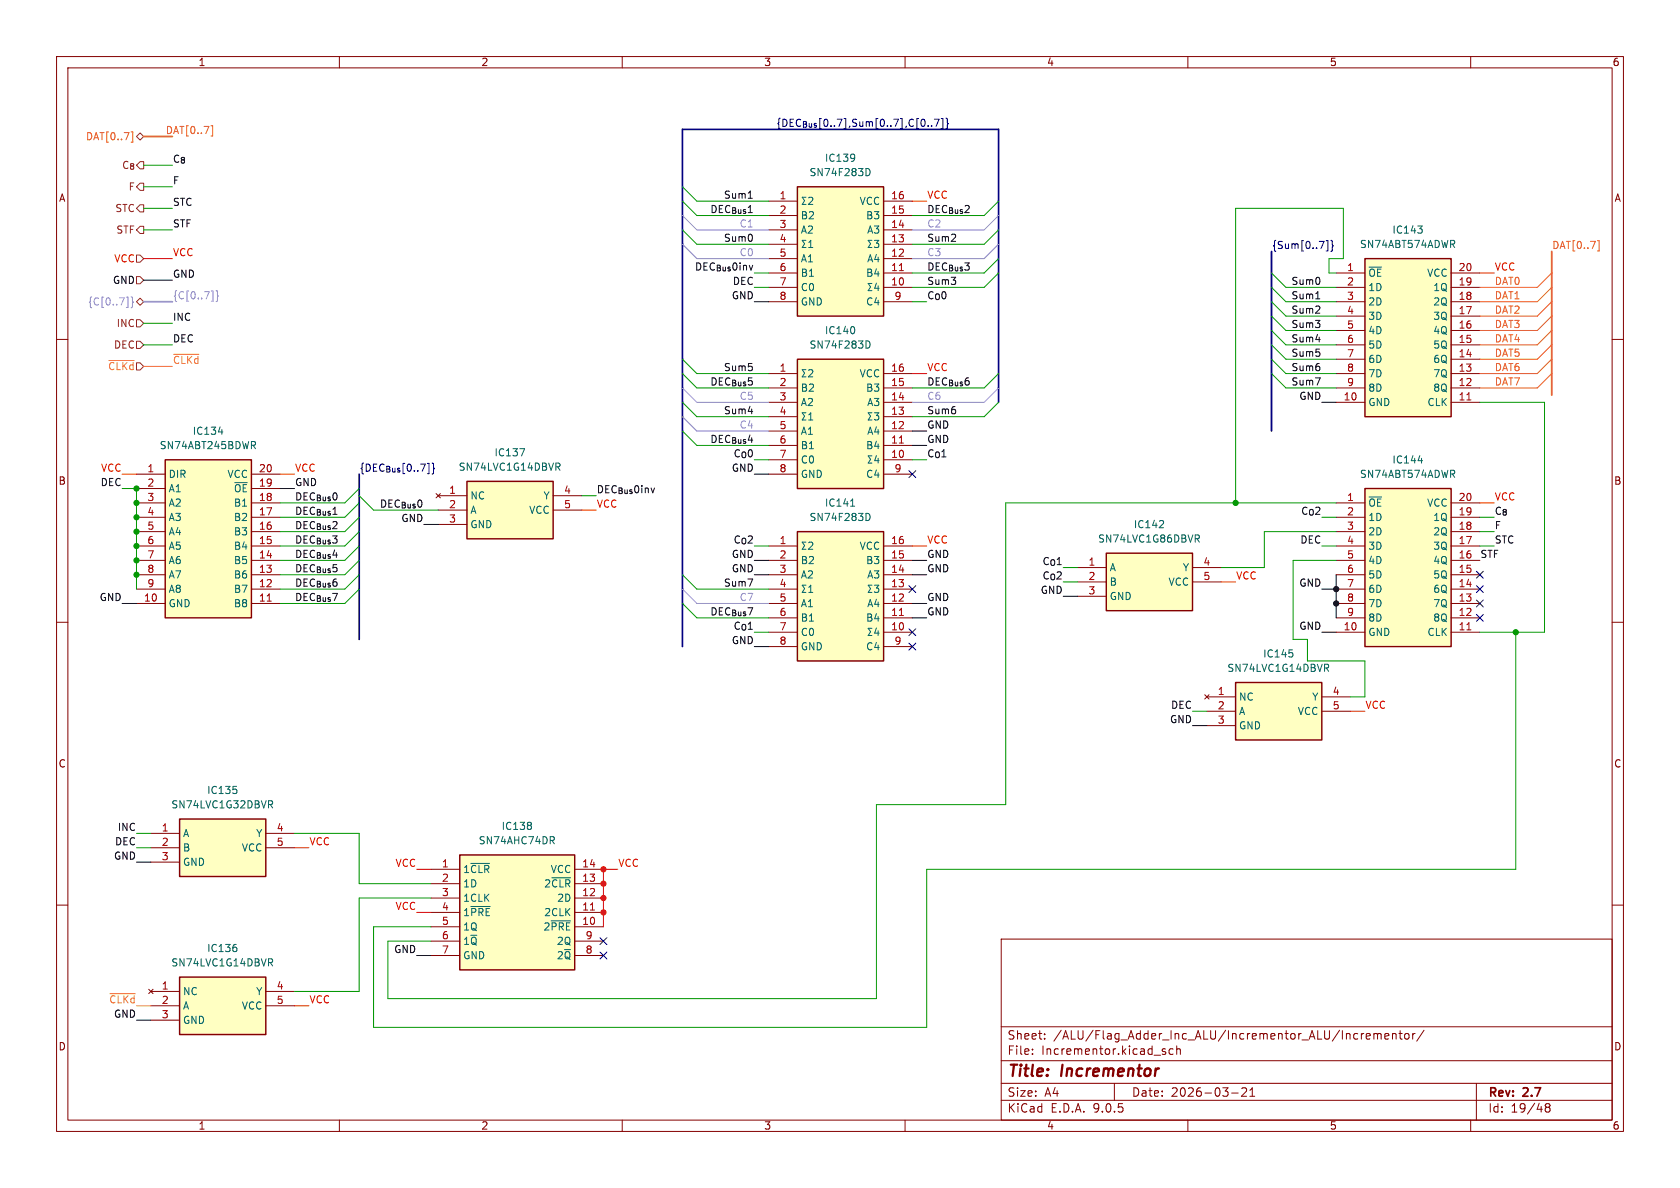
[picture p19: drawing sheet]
<svg xmlns="http://www.w3.org/2000/svg" width="297mm" height="210mm" viewBox="0 0 297 210" stroke-linecap="round" stroke-linejoin="round" font-family="sans-serif">
<defs><g id="words">
<g font-size="2.8" fill="#840000">
<text x="178" y="190.9">Title:</text>
<text x="187.7" y="190.9">Incrementor</text>
</g>
<g font-size="2.1" fill="#840000">
<text x="178" y="184">Sheet:</text>
<text x="186.2" y="184">/ALU/Flag_Adder_Inc_ALU/Incrementor_ALU/Incrementor/</text>
<text x="178" y="186.7">File:</text>
<text x="184.1" y="186.7">Incrementor.kicad_sch</text>
<text x="178" y="196.9">KiCad</text>
<text x="178" y="194.1">Size:</text>
<text x="184.7" y="194.1">A4</text>
<text x="185.7" y="196.9">E.D.A.</text>
<text x="193.3" y="196.9">9.0.5</text>
<text x="200" y="194.1">Date:</text>
<text x="207" y="194.1">2026-03-21</text>
<text x="263" y="194.3">Rev:</text>
<text x="263" y="196.9">Id:</text>
<text x="267.1" y="196.9">19/48</text>
<text x="269.4" y="194.3">2.7</text>
</g>
<g font-size="1.8" fill="#840000">
<text x="35" y="11.9">1</text>
<text x="85" y="11.9">2</text>
<text x="135" y="11.9">3</text>
<text x="185" y="11.9">4</text>
<text x="235" y="11.9">5</text>
<text x="285" y="11.9">6</text>
<text x="10.3" y="35.9">A</text>
<text x="285.3" y="35.9">A</text>
<text x="10.3" y="85.9">B</text>
<text x="285.3" y="85.9">B</text>
<text x="10.3" y="135.9">C</text>
<text x="285.3" y="135.9">C</text>
<text x="10.3" y="185.9">D</text>
<text x="285.3" y="185.9">D</text>
<text x="35" y="199.9">1</text>
<text x="85" y="199.9">2</text>
<text x="135" y="199.9">3</text>
<text x="185" y="199.9">4</text>
<text x="235" y="199.9">5</text>
<text x="285" y="199.9">6</text>
</g>
<g font-size="1.8" fill="#ff6400">
<text x="29.2" y="23.8">DAT[0..7]</text>
<text x="15.1" y="25">DAT[0..7]</text>
<text x="274.3" y="44.1">DAT[0..7]</text>
<text x="264.2" y="53">DAT1</text>
<text x="264.2" y="50.5">DAT0</text>
<text x="264.2" y="58.1">DAT3</text>
<text x="264.2" y="55.5">DAT2</text>
<text x="264.2" y="65.7">DAT6</text>
<text x="264.2" y="63.2">DAT5</text>
<text x="264.2" y="60.6">DAT4</text>
<text x="264.2" y="68.2">DAT7</text>
</g>
<g font-size="1.8" fill="#000084">
<text x="137.2" y="22.5">{DEC_{Bus}[0..7],Sum[0..7],C[0..7]}</text>
<text x="224.8" y="44.1">{Sum[0..7]}</text>
<text x="63.5" y="83.5">{DEC_{Bus}[0..7]}</text>
</g>
<g font-size="1.8" fill="#0f0f0f">
<text x="30.5" y="28.9">C_{8}</text>
<text x="30.5" y="32.7">F</text>
<text x="127.9" y="35.2">Sum1</text>
<text x="30.5" y="36.5">STC</text>
<text x="30.5" y="40.3">STF</text>
<text x="125.5" y="37.8">DEC_{Bus}1</text>
<text x="163.8" y="37.8">DEC_{Bus}2</text>
<text x="122.8" y="47.9">DEC_{Bus}0inv</text>
<text x="127.9" y="42.8">Sum0</text>
<text x="163.8" y="47.9">DEC_{Bus}3</text>
<text x="163.8" y="42.8">Sum2</text>
<text x="129.5" y="50.5">DEC</text>
<text x="163.8" y="53">C_{O}0</text>
<text x="163.8" y="50.5">Sum3</text>
<text x="228.2" y="53">Sum1</text>
<text x="228.2" y="50.5">Sum0</text>
<text x="30.5" y="56.8">INC</text>
<text x="228.2" y="55.5">Sum2</text>
<text x="228.2" y="58.1">Sum3</text>
<text x="30.5" y="60.6">DEC</text>
<text x="127.9" y="65.7">Sum5</text>
<text x="228.2" y="65.7">Sum6</text>
<text x="228.2" y="63.2">Sum5</text>
<text x="228.2" y="60.6">Sum4</text>
<text x="125.5" y="68.2">DEC_{Bus}5</text>
<text x="163.8" y="68.2">DEC_{Bus}6</text>
<text x="228.2" y="68.2">Sum7</text>
<text x="127.9" y="73.3">Sum4</text>
<text x="163.8" y="73.3">Sum6</text>
<text x="125.5" y="78.4">DEC_{Bus}4</text>
<text x="163.8" y="80.9">C_{O}1</text>
<text x="17.7" y="86">DEC</text>
<text x="52.1" y="88.6">DEC_{Bus}0</text>
<text x="67.1" y="89.8">DEC_{Bus}0</text>
<text x="105.4" y="87.3">DEC_{Bus}0inv</text>
<text x="52.1" y="93.6">DEC_{Bus}2</text>
<text x="52.1" y="91.1">DEC_{Bus}1</text>
<text x="264.2" y="93.6">F</text>
<text x="264.2" y="91.1">C_{8}</text>
<text x="52.1" y="96.2">DEC_{Bus}3</text>
<text x="52.1" y="98.7">DEC_{Bus}4</text>
<text x="52.1" y="101.3">DEC_{Bus}5</text>
<text x="184.2" y="100">C_{O}1</text>
<text x="229.8" y="96.2">DEC</text>
<text x="261.6" y="98.7">STF</text>
<text x="264.2" y="96.2">STC</text>
<text x="52.1" y="106.3">DEC_{Bus}7</text>
<text x="52.1" y="103.8">DEC_{Bus}6</text>
<text x="127.9" y="103.8">Sum7</text>
<text x="125.5" y="108.9">DEC_{Bus}7</text>
<text x="129.6" y="111.4">C_{O}1</text>
<text x="206.9" y="125.4">DEC</text>
<text x="20.2" y="149.5">DEC</text>
<text x="20.7" y="147">INC</text>
</g>
<g font-size="1.8" fill="#006464">
<text x="145.7" y="28.8">IC139</text>
<text x="143" y="31.3">SN74F283D</text>
<text x="141.5" y="39">B2</text>
<text x="141.5" y="41.5">A2</text>
<text x="151.9" y="36.4">VCC</text>
<text x="153" y="39">B3</text>
<text x="153.2" y="41.5">A3</text>
<text x="246.1" y="41.5">IC143</text>
<text x="141.5" y="46.6">A1</text>
<text x="153.2" y="46.6">A4</text>
<text x="240.3" y="44">SN74ABT574ADWR</text>
<text x="141.5" y="49.1">B1</text>
<text x="141.5" y="51.7">C0</text>
<text x="153" y="49.1">B4</text>
<text x="241.8" y="49.1">~{OE}</text>
<text x="241.8" y="51.7">1D</text>
<text x="252.2" y="49.1">VCC</text>
<text x="253.3" y="51.7">1Q</text>
<text x="141.5" y="54.2">GND</text>
<text x="145.7" y="59.3">IC140</text>
<text x="153" y="54.2">C4</text>
<text x="241.8" y="54.2">2D</text>
<text x="241.8" y="56.7">3D</text>
<text x="241.8" y="59.3">4D</text>
<text x="253.3" y="54.2">2Q</text>
<text x="253.3" y="56.7">3Q</text>
<text x="253.3" y="59.3">4Q</text>
<text x="143" y="61.8">SN74F283D</text>
<text x="241.8" y="61.8">5D</text>
<text x="241.8" y="64.4">6D</text>
<text x="253.3" y="61.8">5Q</text>
<text x="253.3" y="64.4">6Q</text>
<text x="141.5" y="69.4">B2</text>
<text x="141.5" y="72">A2</text>
<text x="151.9" y="66.9">VCC</text>
<text x="153" y="69.4">B3</text>
<text x="153.2" y="72">A3</text>
<text x="241.8" y="66.9">7D</text>
<text x="241.8" y="69.4">8D</text>
<text x="241.8" y="72">GND</text>
<text x="252.3" y="72">CLK</text>
<text x="253.3" y="66.9">7Q</text>
<text x="253.3" y="69.4">8Q</text>
<text x="34" y="77.1">IC134</text>
<text x="141.5" y="77.1">A1</text>
<text x="153.2" y="77.1">A4</text>
<text x="28.1" y="79.6">SN74ABT245BDWR</text>
<text x="81" y="83.4">SN74LVC1G14DBVR</text>
<text x="87.3" y="80.9">IC137</text>
<text x="141.5" y="79.6">B1</text>
<text x="141.5" y="82.1">C0</text>
<text x="153" y="79.6">B4</text>
<text x="246.1" y="82.1">IC144</text>
<text x="29.7" y="84.7">DIR</text>
<text x="29.7" y="87.2">A1</text>
<text x="29.7" y="89.8">A2</text>
<text x="40.1" y="84.7">VCC</text>
<text x="41.3" y="87.2">~{OE}</text>
<text x="41.3" y="89.8">B1</text>
<text x="83.1" y="88.5">NC</text>
<text x="96" y="88.5">Y</text>
<text x="141.5" y="84.7">GND</text>
<text x="145.7" y="89.8">IC141</text>
<text x="153" y="84.7">C4</text>
<text x="240.3" y="84.7">SN74ABT574ADWR</text>
<text x="241.8" y="89.8">~{OE}</text>
<text x="252.2" y="89.8">VCC</text>
<text x="29.7" y="92.3">A3</text>
<text x="29.7" y="94.8">A4</text>
<text x="41.3" y="92.3">B2</text>
<text x="41.3" y="94.8">B3</text>
<text x="83.1" y="91">A</text>
<text x="83.1" y="93.6">GND</text>
<text x="93.5" y="91">VCC</text>
<text x="143" y="92.3">SN74F283D</text>
<text x="200.3" y="93.6">IC142</text>
<text x="241.8" y="92.3">1D</text>
<text x="241.8" y="94.8">2D</text>
<text x="253.3" y="92.3">1Q</text>
<text x="253.3" y="94.8">2Q</text>
<text x="29.7" y="97.4">A5</text>
<text x="29.7" y="99.9">A6</text>
<text x="41.3" y="97.4">B4</text>
<text x="41.3" y="99.9">B5</text>
<text x="141.5" y="99.9">B2</text>
<text x="151.9" y="97.4">VCC</text>
<text x="153" y="99.9">B3</text>
<text x="194" y="96.1">SN74LVC1G86DBVR</text>
<text x="196.1" y="101.2">A</text>
<text x="209" y="101.2">Y</text>
<text x="241.8" y="97.4">3D</text>
<text x="241.8" y="99.9">4D</text>
<text x="253.3" y="97.4">3Q</text>
<text x="253.3" y="99.9">4Q</text>
<text x="29.7" y="102.5">A7</text>
<text x="29.7" y="105">A8</text>
<text x="29.7" y="107.5">GND</text>
<text x="41.3" y="102.5">B6</text>
<text x="41.3" y="105">B7</text>
<text x="41.3" y="107.5">B8</text>
<text x="141.5" y="102.5">A2</text>
<text x="141.5" y="107.5">A1</text>
<text x="153.2" y="102.5">A3</text>
<text x="153.2" y="107.5">A4</text>
<text x="196.1" y="103.7">B</text>
<text x="196.1" y="106.3">GND</text>
<text x="206.5" y="103.7">VCC</text>
<text x="241.8" y="102.5">5D</text>
<text x="241.8" y="105">6D</text>
<text x="241.8" y="107.5">7D</text>
<text x="253.3" y="102.5">5Q</text>
<text x="253.3" y="105">6Q</text>
<text x="253.3" y="107.5">7Q</text>
<text x="141.5" y="110.1">B1</text>
<text x="141.5" y="112.6">C0</text>
<text x="153" y="110.1">B4</text>
<text x="241.8" y="110.1">8D</text>
<text x="241.8" y="112.6">GND</text>
<text x="252.3" y="112.6">CLK</text>
<text x="253.3" y="110.1">8Q</text>
<text x="141.5" y="115.2">GND</text>
<text x="153" y="115.2">C4</text>
<text x="216.9" y="119">SN74LVC1G14DBVR</text>
<text x="223.2" y="116.4">IC145</text>
<text x="218.9" y="124.1">NC</text>
<text x="231.9" y="124.1">Y</text>
<text x="218.9" y="126.6">A</text>
<text x="218.9" y="129.1">GND</text>
<text x="229.3" y="126.6">VCC</text>
<text x="30.2" y="143.1">SN74LVC1G32DBVR</text>
<text x="36.5" y="140.6">IC135</text>
<text x="32.3" y="148.2">A</text>
<text x="45.2" y="148.2">Y</text>
<text x="84.5" y="149.5">SN74AHC74DR</text>
<text x="88.6" y="146.9">IC138</text>
<text x="32.3" y="150.7">B</text>
<text x="32.3" y="153.3">GND</text>
<text x="42.7" y="150.7">VCC</text>
<text x="81.8" y="154.5">1~{CLR}</text>
<text x="97.3" y="154.5">VCC</text>
<text x="81.8" y="157.1">1D</text>
<text x="81.8" y="159.6">1CLK</text>
<text x="96.1" y="157.1">2~{CLR}</text>
<text x="98.4" y="159.6">2D</text>
<text x="81.8" y="162.2">1~{PRE}</text>
<text x="81.8" y="164.7">1Q</text>
<text x="81.8" y="167.2">1~{Q}</text>
<text x="96" y="164.7">2~{PRE}</text>
<text x="96.1" y="162.2">2CLK</text>
<text x="98.3" y="167.2">2Q</text>
<text x="30.2" y="171">SN74LVC1G14DBVR</text>
<text x="36.5" y="168.5">IC136</text>
<text x="81.8" y="169.8">GND</text>
<text x="98.3" y="169.8">2~{Q}</text>
<text x="32.3" y="176.1">NC</text>
<text x="32.3" y="178.7">A</text>
<text x="42.7" y="178.7">VCC</text>
<text x="45.2" y="176.1">Y</text>
<text x="32.3" y="181.2">GND</text>
</g>
<g font-size="1.8" fill="#725600">
<text x="21.4" y="30.1">C_{8}</text>
<text x="22.6" y="33.9">F</text>
<text x="20.3" y="37.7">STC</text>
<text x="20.5" y="41.5">STF</text>
<text x="20.5" y="58">INC</text>
<text x="19" y="65.6">~{CLKd}</text>
<text x="20" y="61.8">DEC</text>
</g>
<g font-size="1.8" fill="#a90000">
<text x="137.7" y="35.3">1</text>
<text x="157.4" y="35.3">16</text>
<text x="137.7" y="37.8">2</text>
<text x="137.7" y="40.4">3</text>
<text x="157.4" y="37.8">15</text>
<text x="157.4" y="40.4">14</text>
<text x="137.7" y="42.9">4</text>
<text x="137.7" y="45.5">5</text>
<text x="157.4" y="42.9">13</text>
<text x="157.4" y="45.5">12</text>
<text x="137.7" y="48">6</text>
<text x="137.7" y="50.5">7</text>
<text x="137.7" y="53.1">8</text>
<text x="157.4" y="48">11</text>
<text x="157.4" y="50.5">10</text>
<text x="158" y="53.1">9</text>
<text x="238.1" y="48">1</text>
<text x="238.1" y="50.5">2</text>
<text x="238.1" y="53.1">3</text>
<text x="257.8" y="48">20</text>
<text x="257.8" y="50.5">19</text>
<text x="257.8" y="53.1">18</text>
<text x="238.1" y="55.6">4</text>
<text x="238.1" y="58.2">5</text>
<text x="257.8" y="55.6">17</text>
<text x="257.8" y="58.2">16</text>
<text x="137.7" y="65.8">1</text>
<text x="157.4" y="65.8">16</text>
<text x="238.1" y="60.7">6</text>
<text x="238.1" y="63.2">7</text>
<text x="238.1" y="65.8">8</text>
<text x="257.8" y="60.7">15</text>
<text x="257.8" y="63.2">14</text>
<text x="257.8" y="65.8">13</text>
<text x="137.7" y="68.3">2</text>
<text x="137.7" y="70.9">3</text>
<text x="157.4" y="68.3">15</text>
<text x="157.4" y="70.9">14</text>
<text x="237.4" y="70.9">10</text>
<text x="238.1" y="68.3">9</text>
<text x="257.8" y="68.3">12</text>
<text x="257.8" y="70.9">11</text>
<text x="137.7" y="73.4">4</text>
<text x="137.7" y="75.9">5</text>
<text x="157.4" y="73.4">13</text>
<text x="157.4" y="75.9">12</text>
<text x="26" y="83.6">1</text>
<text x="45.7" y="83.6">20</text>
<text x="137.7" y="78.5">6</text>
<text x="137.7" y="81">7</text>
<text x="137.7" y="83.6">8</text>
<text x="157.4" y="78.5">11</text>
<text x="157.4" y="81">10</text>
<text x="158" y="83.6">9</text>
<text x="26" y="86.1">2</text>
<text x="26" y="88.6">3</text>
<text x="45.7" y="86.1">19</text>
<text x="45.7" y="88.6">18</text>
<text x="79.3" y="87.4">1</text>
<text x="79.3" y="89.9">2</text>
<text x="99.6" y="87.4">4</text>
<text x="99.6" y="89.9">5</text>
<text x="238.1" y="88.6">1</text>
<text x="257.8" y="88.6">20</text>
<text x="26" y="91.2">4</text>
<text x="26" y="93.7">5</text>
<text x="45.7" y="91.2">17</text>
<text x="45.7" y="93.7">16</text>
<text x="79.3" y="92.5">3</text>
<text x="238.1" y="91.2">2</text>
<text x="238.1" y="93.7">3</text>
<text x="257.8" y="91.2">19</text>
<text x="257.8" y="93.7">18</text>
<text x="26" y="96.3">6</text>
<text x="26" y="98.8">7</text>
<text x="26" y="101.3">8</text>
<text x="45.7" y="96.3">15</text>
<text x="45.7" y="98.8">14</text>
<text x="45.7" y="101.3">13</text>
<text x="137.7" y="96.3">1</text>
<text x="137.7" y="98.8">2</text>
<text x="137.7" y="101.3">3</text>
<text x="157.4" y="96.3">16</text>
<text x="157.4" y="98.8">15</text>
<text x="157.4" y="101.3">14</text>
<text x="192.3" y="100.1">1</text>
<text x="212.7" y="100.1">4</text>
<text x="238.1" y="96.3">4</text>
<text x="238.1" y="98.8">5</text>
<text x="238.1" y="101.3">6</text>
<text x="257.8" y="96.3">17</text>
<text x="257.8" y="98.8">16</text>
<text x="257.8" y="101.3">15</text>
<text x="25.4" y="106.4">10</text>
<text x="26" y="103.9">9</text>
<text x="45.7" y="103.9">12</text>
<text x="45.7" y="106.4">11</text>
<text x="137.7" y="103.9">4</text>
<text x="137.7" y="106.4">5</text>
<text x="157.4" y="103.9">13</text>
<text x="157.4" y="106.4">12</text>
<text x="192.3" y="102.6">2</text>
<text x="192.3" y="105.2">3</text>
<text x="212.7" y="102.6">5</text>
<text x="238.1" y="103.9">7</text>
<text x="238.1" y="106.4">8</text>
<text x="257.8" y="103.9">14</text>
<text x="257.8" y="106.4">13</text>
<text x="137.7" y="109">6</text>
<text x="137.7" y="111.5">7</text>
<text x="157.4" y="109">11</text>
<text x="157.4" y="111.5">10</text>
<text x="237.4" y="111.5">10</text>
<text x="238.1" y="109">9</text>
<text x="257.8" y="109">12</text>
<text x="257.8" y="111.5">11</text>
<text x="137.7" y="114">8</text>
<text x="158" y="114">9</text>
<text x="215.2" y="122.9">1</text>
<text x="215.2" y="125.5">2</text>
<text x="235.5" y="122.9">4</text>
<text x="235.5" y="125.5">5</text>
<text x="215.2" y="128">3</text>
<text x="28.5" y="147.1">1</text>
<text x="28.5" y="149.6">2</text>
<text x="48.8" y="147.1">4</text>
<text x="48.8" y="149.6">5</text>
<text x="28.5" y="152.1">3</text>
<text x="78" y="153.4">1</text>
<text x="78" y="156">2</text>
<text x="102.8" y="153.4">14</text>
<text x="102.8" y="156">13</text>
<text x="78" y="158.5">3</text>
<text x="78" y="161">4</text>
<text x="102.8" y="158.5">12</text>
<text x="102.8" y="161">11</text>
<text x="78" y="163.6">5</text>
<text x="78" y="166.1">6</text>
<text x="102.8" y="163.6">10</text>
<text x="103.4" y="166.1">9</text>
<text x="78" y="168.7">7</text>
<text x="103.4" y="168.7">8</text>
<text x="28.5" y="175">1</text>
<text x="28.5" y="177.5">2</text>
<text x="48.8" y="175">4</text>
<text x="48.8" y="177.5">5</text>
<text x="28.5" y="180.1">3</text>
</g>
<g font-size="1.8" fill="#ff0007">
<text x="163.8" y="35.2">VCC</text>
<text x="20.1" y="46.6">VCC</text>
<text x="30.5" y="45.4">VCC</text>
<text x="264.2" y="47.9">VCC</text>
<text x="163.8" y="65.7">VCC</text>
<text x="17.8" y="83.5">VCC</text>
<text x="52.1" y="83.5">VCC</text>
<text x="105.4" y="89.8">VCC</text>
<text x="264.2" y="88.6">VCC</text>
<text x="163.8" y="96.2">VCC</text>
<text x="218.4" y="102.5">VCC</text>
<text x="241.3" y="125.4">VCC</text>
<text x="54.6" y="149.5">VCC</text>
<text x="69.8" y="153.3">VCC</text>
<text x="109.2" y="153.3">VCC</text>
<text x="69.8" y="160.9">VCC</text>
<text x="54.6" y="177.5">VCC</text>
</g>
<g font-size="1.8" fill="#8f7cff">
<text x="130.7" y="40.3">C1</text>
<text x="163.8" y="40.3">C2</text>
<text x="130.7" y="45.4">C0</text>
<text x="163.8" y="45.4">C3</text>
<text x="30.5" y="53">{C[0..7]}</text>
<text x="15.5" y="54.2">{C[0..7]}</text>
<text x="130.7" y="70.8">C5</text>
<text x="163.8" y="70.8">C6</text>
<text x="130.7" y="75.9">C4</text>
<text x="130.7" y="106.3">C7</text>
</g>
<g font-size="1.8">
<text x="19.9" y="50.4">GND</text>
<text x="30.5" y="49.2">GND</text>
<text x="129.3" y="53">GND</text>
<text x="229.6" y="70.8">GND</text>
<text x="163.8" y="75.9">GND</text>
<text x="129.3" y="83.5">GND</text>
<text x="163.8" y="78.4">GND</text>
<text x="52.1" y="86">GND</text>
<text x="70.9" y="92.4">GND</text>
<text x="129.3" y="98.7">GND</text>
<text x="129.3" y="101.3">GND</text>
<text x="163.8" y="98.7">GND</text>
<text x="163.8" y="101.3">GND</text>
<text x="17.5" y="106.3">GND</text>
<text x="163.8" y="106.3">GND</text>
<text x="183.9" y="105.1">GND</text>
<text x="229.6" y="103.8">GND</text>
<text x="129.3" y="114">GND</text>
<text x="163.8" y="108.9">GND</text>
<text x="229.6" y="111.4">GND</text>
<text x="206.7" y="127.9">GND</text>
<text x="20.1" y="152.1">GND</text>
<text x="69.6" y="168.6">GND</text>
<text x="20.1" y="180">GND</text>
</g>
<g font-size="1.8" fill="#ffba00">
<text x="30.5" y="64.4">~{CLKd}</text>
<text x="19.2" y="177.5">~{CLKd}</text>
</g>
<g font-size="1.8" fill="#009600">
<text x="129.6" y="80.9">C_{O}0</text>
<text x="229.9" y="91.1">C_{O}2</text>
<text x="129.6" y="96.2">C_{O}2</text>
<text x="184.2" y="102.5">C_{O}2</text>
</g>
</g></defs>
<g fill="none" stroke="#840000" stroke-width=".18">
<path d="M10 10h277v190h-277zM12 12h273v186h-273zM60 10v2M110 10v2M160 10v2M210 10v2M260 10v2M10 60h2M285 60h2M10 110h2M285 110h2M10 160h2"/>
<path d="M177 166h108v32h-108zM285 160h2M60 198v2M110 198v2M160 198v2M177 194.5h108M177 191.5h108M177 187.5h108M177 181.5h108M182.5 186.3v.1M182.5 185.5v.1M184.7 183.6v.1"/>
<path d="M184.7 182.8v.1M197 191.5v3M205.7 185.9l.3 .1 .1 .2-.2 .2h-.3M205.7 185.4l.3 .1M207.4 185.5l-.4-.1-.3 .3v.4l.1 .2h.6M208 185.5l.2-.1 .4 .1 .1 .9M208 184.9v1.5M210 198v2M217.7 193.2h1.2M219.5 192.4l.6-.1 .2 .1 .1 .3-.9 1.1h.9M221 193.8h.8M221 192.7l.4-.4v1.5"/>
<path d="M241.5 183.2l.7-.1v-.3l-.5-.1-.2 .2 .1 .7h.6M242.9 182.8l.4-.1 .2 .2M242.9 182.7v1M243.5 182.9l.2-.2 .4 .1 .1 .9M243.5 182.9v.8M244.8 183.2l.7-.1v-.3l-.5-.1-.2 .2 .1 .7h.6M246.2 182.8l.2-.1 .3 .1 .1 .9M246.2 182.7v1M247.3 182.7h.6M247.5 182.2v1.3l.4 .2M248.5 182.8l.3-.1 .3 .3v.4l-.3 .3-.3-.1-.2-.2v-.4zM249.7 182.7v1"/>
<path d="M250.2 182.7l-.3 .1-.2 .2M251.7 182.1l-1.2 2M260 198v2M261 191.5v6.5M273.5 195.7l-.3-.2 .3-.4 .4 .1 .1 .2-.3 .3M273.5 195.7l-.3 .3v.5l.3 .1 .4-.1 .1-.2v-.4l-.3-.2M273.5 195.7h.2"/>
</g>
<path d="M141 63.5h15.2v22.9h-15.2z" fill="#ffffc2"/>
<path d="M141 63.5h15.2v22.9h-15.2z" fill="none" stroke="#840000" stroke-width=".25"/>
<g fill="none" stroke="#840000" stroke-width=".18">
<path d="M135.9 66h5.1M135.9 68.6h5.1M135.9 71.1h5.1M135.9 73.7h5.1M135.9 76.2h5.1M135.9 78.7h5.1M156.2 66h5.1M156.2 68.6h5.1M156.2 71.1h5.1M156.2 73.7h5.1M156.2 76.2h5.1M156.2 78.7h5.1"/>
<path d="M135.9 81.3h5.1M135.9 83.8h5.1M156.2 81.3h5.1M156.2 83.8h5.1"/>
</g>
<path d="M151 57.9l.1 .3-.1 .7M142.5 65.3h-.7l.4 .7-.4 .6h.7M142.5 73h-.7l.4 .6-.4 .6h.7M143 65.5l.5-.2 .2 .4-.8 .9h.8M143 74.2h.7M143 73.3l.3-.3v1.2M153.1 60.3a.64 .64 0 0 1 .7 .6 .64 .64 0 0 1-.7 .6M154.2 73h-.7l.4 .6-.4 .6h.7M154.6 73h.8l-.5 .5 .4 .1v.5l-.2 .1-.5-.1M154.2 80.6h-.7l.4 .6-.4 .7h.7M154.9 80.5l-.3 .9h.8M155.2 81v.9" fill="none" stroke="#006464" stroke-width=".18"/>
<path d="M159 78.3h.7" fill="none" stroke="#a90000" stroke-width=".18"/>
<path d="M141 94h15.2v22.8h-15.2z" fill="#ffffc2"/>
<path d="M141 94h15.2v22.8h-15.2z" fill="none" stroke="#840000" stroke-width=".25"/>
<g fill="none" stroke="#840000" stroke-width=".18">
<path d="M135.9 96.5h5.1M135.9 99.1h5.1M156.2 96.5h5.1M156.2 99.1h5.1M135.9 101.6h5.1M135.9 104.1h5.1M135.9 106.7h5.1M135.9 109.2h5.1M135.9 111.8h5.1M135.9 114.3h5.1M156.2 101.6h5.1M156.2 104.1h5.1"/>
<path d="M156.2 106.7h5.1M156.2 109.2h5.1M156.2 111.8h5.1M156.2 114.3h5.1"/>
</g>
<g fill="none" stroke="#006464" stroke-width=".18">
<path d="M142.5 95.8h-.7l.4 .6-.4 .7h.7M143 96l.5-.2 .2 .4-.8 .9h.8M150.4 89.5h.7M150.6 88.4l.1-.2v1.3M153.1 90.7a.64 .64 0 0 1 .7 .7 .64 .64 0 0 1-.7 .6M142.5 103.4h-.7l.4 .7-.4 .6h.7M143 104.7h.7M143 103.8l.3-.4v1.3M154.2 103.4h-.7l.4 .7-.4 .6h.7M154.2 111.1h-.7l.4 .6-.4 .6h.7M154.6 103.4h.8l-.5 .5 .4 .2v.5l-.2 .1-.5-.1M154.9 111l-.3 .9h.8"/>
<path d="M155.2 111.5v.8"/>
</g>
<path d="M159 108.8h.7" fill="none" stroke="#a90000" stroke-width=".18"/>
<path d="M31.7 144.8h15.3v10.1h-15.3z" fill="#ffffc2"/>
<path d="M31.7 144.8h15.3v10.1h-15.3z" fill="none" stroke="#840000" stroke-width=".25"/>
<path d="M26.7 147.3h5M26.7 149.9h5M26.7 152.4h5M47 147.3h5.1M47 149.9h5.1" fill="none" stroke="#840000" stroke-width=".18"/>
<path d="M41.2 139h.6M41.8 139.6l.1 .1-.1 .5M47.5 141.5h.5l.2 .3-.1 .4h-.6M47.8 142.2l.4 .6" fill="none" stroke="#006464" stroke-width=".18"/>
<path d="M31.7 172.7h15.3v10.2h-15.3z" fill="#ffffc2"/>
<path d="M31.7 172.7h15.3v10.2h-15.3z" fill="none" stroke="#840000" stroke-width=".25"/>
<path d="M26.3 174.9l.8 .7M26.7 175.3h5M26.7 177.8h5M27.1 174.9l-.8 .7M47 175.3h5.1M47 177.8h5.1M26.7 180.3h5" fill="none" stroke="#840000" stroke-width=".18"/>
<path d="M41.8 167.5l.1 .2-.1 .5M47.5 169.5h.5l.2 .2-.1 .4-.6 .1M47.8 170.2l.4 .6" fill="none" stroke="#006464" stroke-width=".18"/>
<path d="M82.5 85.1h15.3v10.2h-15.3z" fill="#ffffc2"/>
<path d="M82.5 85.1h15.3v10.2h-15.3z" fill="none" stroke="#840000" stroke-width=".25"/>
<path d="M77.1 87.2l.8 .8M77.5 87.6h5M77.5 90.2h5M77.5 92.7h5M77.9 87.2l-.8 .8M97.8 87.6h5.1M97.8 90.2h5.1" fill="none" stroke="#840000" stroke-width=".18"/>
<path d="M91.9 79.3h.8l-.5 1.3M98.3 81.9h.5l.2 .2-.1 .4h-.6M98.6 82.5l.4 .6" fill="none" stroke="#006464" stroke-width=".18"/>
<path d="M141 33h15.2v22.9h-15.2z" fill="#ffffc2"/>
<path d="M141 33h15.2v22.9h-15.2z" fill="none" stroke="#840000" stroke-width=".25"/>
<g fill="none" stroke="#840000" stroke-width=".18">
<path d="M135.9 35.6h5.1M135.9 38.1h5.1M156.2 35.6h5.1M156.2 38.1h5.1M135.9 40.6h5.1M135.9 43.2h5.1M135.9 45.7h5.1M135.9 48.3h5.1M135.9 50.8h5.1M135.9 53.3h5.1M156.2 40.6h5.1M156.2 43.2h5.1"/>
<path d="M156.2 45.7h5.1M156.2 48.3h5.1M156.2 50.8h5.1M156.2 53.3h5.1"/>
</g>
<g fill="none" stroke="#006464" stroke-width=".18">
<path d="M142.5 34.9h-.7l.4 .6-.4 .6h.7M143 35l.5-.1 .2 .3-.8 .9h.8M151 27.3v.1a1.07 1.07 0 0 1-.1 1M151.1 27.8l-.1 .2M153.1 29.8a.64 .64 0 0 1 .7 .6 .64 .64 0 0 1-.7 .7M142.5 42.5h-.7l.4 .6-.4 .7h.7M143 43.8h.7M143 42.9l.3-.4v1.3M154.2 42.5h-.7l.4 .6-.4 .7h.7M154.2 50.1h-.7l.4 .6-.4 .7h.7M154.6 42.5h.8l-.5 .5 .4 .1v.5l-.2 .2-.5-.2M154.9 50l-.3 1h.8"/>
<path d="M155.2 50.5v.9"/>
</g>
<path d="M159 47.8h.7" fill="none" stroke="#a90000" stroke-width=".18"/>
<path d="M29.2 81.3h15.2v27.9h-15.2z" fill="#ffffc2"/>
<path d="M29.2 81.3h15.2v27.9h-15.2z" fill="none" stroke="#840000" stroke-width=".25"/>
<g fill="none" stroke="#840000" stroke-width=".18">
<path d="M24.1 83.8h5.1M24.1 86.4h5.1M24.1 88.9h5.1M24.1 91.4h5.1M24.1 94h5.1M24.1 96.5h5.1M24.1 99.1h5.1M44.4 83.8h5.1M44.4 86.4h5.1M44.4 88.9h5.1M44.4 91.4h5.1M44.4 94h5.1"/>
<path d="M44.4 96.5h5.1M44.4 99.1h5.1M24.1 101.6h5.1M24.1 104.1h5.1M24.1 106.7h5.1M44.4 101.6h5.1M44.4 104.1h5.1M44.4 106.7h5.1"/>
</g>
<path d="M47.2 106.3h.8" fill="none" stroke="#a90000" stroke-width=".18"/>
<path d="M38.6 76.4h.8M44.4 78h.5l.3 .3-.1 .4h-.7M44.8 78.7l.4 .6" fill="none" stroke="#006464" stroke-width=".18"/>
<path d="M81.3 151.1h20.3v20.4h-20.3z" fill="#ffffc2"/>
<path d="M81.3 151.1h20.3v20.4h-20.3z" fill="none" stroke="#840000" stroke-width=".25"/>
<g fill="none" stroke="#840000" stroke-width=".18">
<path d="M76.2 153.7h5.1M76.2 156.2h5.1M76.2 158.8h5.1M101.6 153.7h5.1M101.6 156.2h5.1M101.6 158.8h5.1M76.2 161.3h5.1M76.2 163.8h5.1M76.2 166.4h5.1M76.2 168.9h5.1M101.6 161.3h5.1M101.6 163.8h5.1"/>
<path d="M101.6 166.4h5.1M101.6 168.9h5.1"/>
</g>
<path d="M83.2 152.6h3.3M93.8 145.4l.1 .2-.1 .2M93.8 146l.1 .1-.1 .5M97.6 155.2h3.3M97.6 148.6l.4 .6M97.8 147.9l.2 .2-.1 .3-.1 .2M83.2 160.2h3.5M97.4 162.8h3.5" fill="none" stroke="#006464" stroke-width=".18"/>
<path d="M104.4 160.9h.7" fill="none" stroke="#a90000" stroke-width=".18"/>
<path d="M241.3 45.7h15.2v28h-15.2z" fill="#ffffc2"/>
<path d="M241.3 45.7h15.2v28h-15.2z" fill="none" stroke="#840000" stroke-width=".25"/>
<g fill="none" stroke="#840000" stroke-width=".18">
<path d="M236.2 48.3h5.1M236.2 50.8h5.1M236.2 53.3h5.1M236.2 55.9h5.1M236.2 58.4h5.1M256.5 48.3h5.1M256.5 50.8h5.1M256.5 53.3h5.1M256.5 55.9h5.1M256.5 58.4h5.1M236.2 61h5.1M236.2 63.5h5.1"/>
<path d="M236.2 66h5.1M236.2 68.6h5.1M236.2 71.1h5.1M256.5 61h5.1M256.5 63.5h5.1M256.5 66h5.1M256.5 68.6h5.1M256.5 71.1h5.1"/>
</g>
<path d="M259.3 70.7h.7" fill="none" stroke="#a90000" stroke-width=".18"/>
<path d="M250.6 39.9h.8l-.4 .5M251.3 40.5l.1 .2-.1 .5M256.8 43.2l.4 .6M257.1 42.6l.1 .1-.1 .4" fill="none" stroke="#006464" stroke-width=".18"/>
<path d="M241.3 86.4h15.2v27.9h-15.2z" fill="#ffffc2"/>
<path d="M241.3 86.4h15.2v27.9h-15.2z" fill="none" stroke="#840000" stroke-width=".25"/>
<g fill="none" stroke="#840000" stroke-width=".18">
<path d="M236.2 88.9h5.1M236.2 91.4h5.1M236.2 94h5.1M236.2 96.5h5.1M236.2 99.1h5.1M256.5 88.9h5.1M256.5 91.4h5.1M256.5 94h5.1M256.5 96.5h5.1M256.5 99.1h5.1M236.2 101.6h5.1M236.2 104.1h5.1"/>
<path d="M236.2 106.7h5.1M236.2 109.2h5.1M236.2 111.8h5.1M256.5 101.6h5.1M256.5 104.1h5.1M256.5 106.7h5.1M256.5 109.2h5.1M256.5 111.8h5.1"/>
</g>
<path d="M259.3 111.3h.7" fill="none" stroke="#a90000" stroke-width=".18"/>
<path d="M250.7 81.4h.8M256.8 83.8l.4 .6M257.1 83.2l.1 .2-.1 .3" fill="none" stroke="#006464" stroke-width=".18"/>
<path d="M195.6 97.8h15.2v10.2h-15.2z" fill="#ffffc2"/>
<path d="M195.6 97.8h15.2v10.2h-15.2z" fill="none" stroke="#840000" stroke-width=".25"/>
<path d="M190.5 100.3h5.1M190.5 102.9h5.1M190.5 105.4h5.1M210.8 100.3h5.1M210.8 102.9h5.1" fill="none" stroke="#840000" stroke-width=".18"/>
<path d="M205.6 92.1l.1 .2-.1 .3-.7 .7h.8M211.3 94.6h.5l.2 .2-.1 .4h-.6M211.6 95.2l.4 .6" fill="none" stroke="#006464" stroke-width=".18"/>
<path d="M218.4 120.7h15.3v10.1h-15.3z" fill="#ffffc2"/>
<path d="M218.4 120.7h15.3v10.1h-15.3z" fill="none" stroke="#840000" stroke-width=".25"/>
<path d="M213 122.8l.7 .8M213.4 123.2h5M213.4 125.7h5M213.4 128.3h5M213.7 122.8l-.7 .8M233.7 123.2h5.1M233.7 125.7h5.1" fill="none" stroke="#840000" stroke-width=".18"/>
<path d="M227.9 114.9h.6M228.4 115.4l.2 .2-.2 .5M234.2 117.4h.4l.3 .3-.1 .3-.6 .1M234.5 118.1l.4 .6" fill="none" stroke="#006464" stroke-width=".18"/>
<path d="M24.1 24.1l.7-.6 .6 .6-.6 .7zM24.8 36.2h.6v1.3h-.6l-.7-.7zM24.8 32.4h.6v1.3h-.6l-.7-.7zM24.1 56.5h.7l.6 .7-.6 .6h-.7zM24.1 53.3l.7-.6 .6 .6-.6 .7zM24.1 45.1h.7l.6 .6-.6 .7h-.7zM24.1 48.9h.7l.6 .6-.6 .7h-.7zM24.8 40h.6v1.3h-.6l-.7-.7zM24.1 60.3h.7l.6 .7-.6 .6h-.7z" fill="none" stroke="#725600" stroke-width=".18"/>
<path d="M120.6 38.1l2.6 2.5h12.7M176.5 38.1l-2.5 2.5h-12.7M22.3 52.5h.3v1.8h-.3M23.2 52.5l.2 .1v.7l.2 .1-.2 .2v.6l-.2 .2M37.4 51.4h.3v1.9h-.3M38.2 51.4l.2 .2v.6l.2 .1-.2 .2v.6l-.2 .2M120.6 43.2l2.6 2.5h12.7M176.5 43.2l-2.5 2.5h-12.7M120.6 68.6l2.6 2.5h12.7M120.6 73.7l2.6 2.5h12.7M176.5 68.6l-2.5 2.5h-12.7M120.6 104.1l2.6 2.6h12.7" fill="none" stroke="#8f7cff" stroke-width=".18"/>
<path d="M23.2 23.3h.3v1.8h-.3M37.3 22.2h.3v1.8h-.3M274.3 53.3l-2.5 2.6h-10.2M274.3 55.9l-2.5 2.5h-10.2M274.3 50.8l-2.5 2.5h-10.2M274.3 48.3l-2.5 2.5h-10.2M274.3 58.4l-2.5 2.6h-10.2M282.4 42.5h.3v1.9h-.3M274.3 66l-2.5 2.6h-10.2M274.3 63.5l-2.5 2.5h-10.2M274.3 61l-2.5 2.5h-10.2" fill="none" stroke="#ff6400" stroke-width=".18"/>
<path d="M19.2 63.7h4.5M25.4 64.8h5.1M30.7 62.6h4.5M19.4 175.7h4.5M24.1 177.8h2.6" fill="none" stroke="#ffba00" stroke-width=".18"/>
<path d="M132.3 35h.7M232.6 52.8h.7M132.3 72.7h.8M232.6 66.8h.8l-.5 1.3M232.6 60h.8M132.2 102.4h.9l-.6 1.2" fill="none" stroke="#0f0f0f" stroke-width=".18"/>
<g fill="none" stroke="#000084" stroke-width=".18">
<path d="M165.2 21.1h.8l-.5 1.2M166.4 21h.3v1.8h-.3M167.2 20.9l.3 .2v.6l.2 .2-.2 .1v.6l-.3 .2M234.4 42.5h.3v1.9h-.3M235.3 42.5l.2 .2v.6l.2 .2-.2 .1v.6l-.2 .2M160.7 83.2l1.2 1.2M161.9 83.2l-1.2 1.2M160.7 111.2l1.2 1.2M160.7 103.5l1.2 1.2M160.7 113.7l1.2 1.2M161.9 111.2l-1.2 1.2M161.9 113.7l-1.2 1.2"/>
<path d="M161.9 103.5l-1.2 1.2M261 101l1.2 1.2M261 108.6l1.2 1.2M261 106.1l1.2 1.2M261 103.5l1.2 1.2M262.2 101l-1.2 1.2M262.2 108.6l-1.2 1.2M262.2 106.1l-1.2 1.2M262.2 103.5l-1.2 1.2M106.1 165.8l1.2 1.2M106.1 168.3l1.2 1.2M107.3 165.8l-1.2 1.2"/>
<path d="M107.3 168.3l-1.2 1.2"/>
</g>
<path d="M224.8 44.5v31.7M176.5 71.1v-48.2h-55.9v91.4M63.5 83.8v29.2" fill="none" stroke="#000084" stroke-width=".3"/>
<path d="M25.4 24.1h5.1M274.3 44.5v25.4" fill="none" stroke="#ff6400" stroke-width=".3"/>
<path d="M25.4 53.3h5.1" fill="none" stroke="#8f7cff" stroke-width=".3"/>
<g fill="none" stroke="#ff0007" stroke-width=".18">
<path d="M161.3 35.6h2.5M25.4 45.7h5.1M261.6 48.3h2.6M161.3 66h2.5M21.6 83.8h2.5M49.5 83.8h2.6M102.9 90.2h2.5M161.3 96.5h2.5M261.6 88.9h2.6M215.9 102.9h2.5M238.8 125.7h2.5M52.1 149.9h2.5"/>
<path d="M73.7 153.7h2.5M109.2 153.7h-2.5v10.1M52.1 177.8h2.5M73.7 161.3h2.5"/>
</g>
<g fill="none" stroke="#000" stroke-width=".18">
<path d="M25.4 49.5h5.1M133.3 53.3h2.6M161.3 78.7h2.5M161.3 76.2h2.5M233.7 71.1h2.5M49.5 86.4h2.6M74.9 92.7h2.6M133.3 99.1h2.6M133.3 83.8h2.6M161.3 99.1h2.5M21.6 106.7h2.5M133.3 101.6h2.6"/>
<path d="M133.3 114.3h2.6M161.3 106.7h2.5M161.3 101.6h2.5M161.3 109.2h2.5M188 105.4h2.5M233.7 111.8h2.5M233.7 104.1h2.5M236.2 101.6v7.6M210.8 128.3h2.6M24.1 152.4h2.6M73.7 168.9h2.5M24.1 180.3h2.6"/>
</g>
<g fill="none" stroke="#009600" stroke-width=".18">
<path d="M25.4 33h5.1M25.4 29.2h5.1M25.4 36.8h5.1M120.6 35.6l2.6 2.5h12.7M120.6 33l2.6 2.6h12.7M176.5 35.6l-2.5 2.5h-12.7M25.4 40.6h5.1M25.4 57.2h5.1M120.6 40.6l2.6 2.6h12.7M133.3 48.3h2.6M133.3 50.8h2.6M161.3 53.3h2.5"/>
<path d="M176.5 45.7l-2.5 2.6h-12.7M176.5 48.3l-2.5 2.5h-12.7M176.5 40.6l-2.5 2.6h-12.7M224.8 50.8l2.5 2.5h8.9M224.8 48.3l2.5 2.5h8.9M224.8 58.4l2.5 2.6h8.9M224.8 55.9l2.5 2.5h8.9M224.8 53.3l2.5 2.6h8.9M236.2 48.3h-1.3v-2.6h2.6v-8.9h-19.1v52.1M25.4 61h5.1M120.6 71.1l2.6 2.6h12.7M120.6 66l2.6 2.6h12.7"/>
<path d="M120.6 63.5l2.6 2.5h12.7M120.6 76.2l2.6 2.5h12.7M176.5 71.1l-2.5 2.6h-12.7M176.5 66l-2.5 2.6h-12.7M224.8 66l2.5 2.6h8.9M224.8 63.5l2.5 2.5h8.9M224.8 61l2.5 2.5h8.9M261.6 71.1h11.4v40.7h-11.4M21.6 86.4h2.5v17.7M63.5 87.6l2.5 2.6h11.5M63.5 91.4l-2.5 2.6h-11.5M63.5 88.9l-2.5 2.5h-11.5"/>
<path d="M63.5 86.4l-2.5 2.5h-11.5M63.5 96.5l-2.5 2.6h-11.5M63.5 94l-2.5 2.5h-11.5M63.5 99.1l-2.5 2.5h-11.5M102.9 87.6h2.5M161.3 81.3h2.5M233.7 96.5h2.5M236.2 88.9h-58.4v53.3h-22.9v34.3h-86.3v-10.1h7.6M236.2 99.1h-7.6v13.9h2.5v3.8h10.2v6.4h-2.5M236.2 94h-12.7v6.3h-7.6M261.6 94h2.6M261.6 91.4h2.6"/>
<path d="M261.6 96.5h2.6M63.5 104.1l-2.5 2.6h-11.5M63.5 101.6l-2.5 2.5h-11.5M120.6 101.6l2.6 2.5h12.7M120.6 106.7l2.6 2.5h12.7M133.3 111.8h2.6M188 100.3h2.5M268 111.8v41.9h-104.2v27.9h-97.8v-17.8h10.2M210.8 125.7h2.6M24.1 147.3h2.6M24.1 149.9h2.6M52.1 147.3h11.4v8.9h12.7"/>
<path d="M76.2 158.8h-12.7v16.5h-11.4"/>
</g>
<g fill="#009600" stroke="#009600" stroke-width=".18">
<circle cx="24.1" cy="101.6" r=".46"/>
<circle cx="24.1" cy="99.1" r=".46"/>
<circle cx="24.1" cy="91.4" r=".46"/>
<circle cx="24.1" cy="94" r=".46"/>
<circle cx="24.1" cy="96.5" r=".46"/>
<circle cx="24.1" cy="88.9" r=".46"/>
<circle cx="24.1" cy="86.4" r=".46"/>
<circle cx="268" cy="111.8" r=".46"/>
<circle cx="218.4" cy="88.9" r=".46"/>
</g>
<g fill="#ff0007" stroke="#ff0007" stroke-width=".18">
<circle cx="106.7" cy="153.7" r=".46"/>
<circle cx="106.7" cy="156.2" r=".46"/>
<circle cx="106.7" cy="161.3" r=".46"/>
<circle cx="106.7" cy="158.8" r=".46"/>
</g>
<g fill="#000" stroke="#000" stroke-width=".18">
<circle cx="236.2" cy="104.1" r=".46"/>
<circle cx="236.2" cy="106.7" r=".46"/>
</g>
<use href="#words"/>
</svg>
